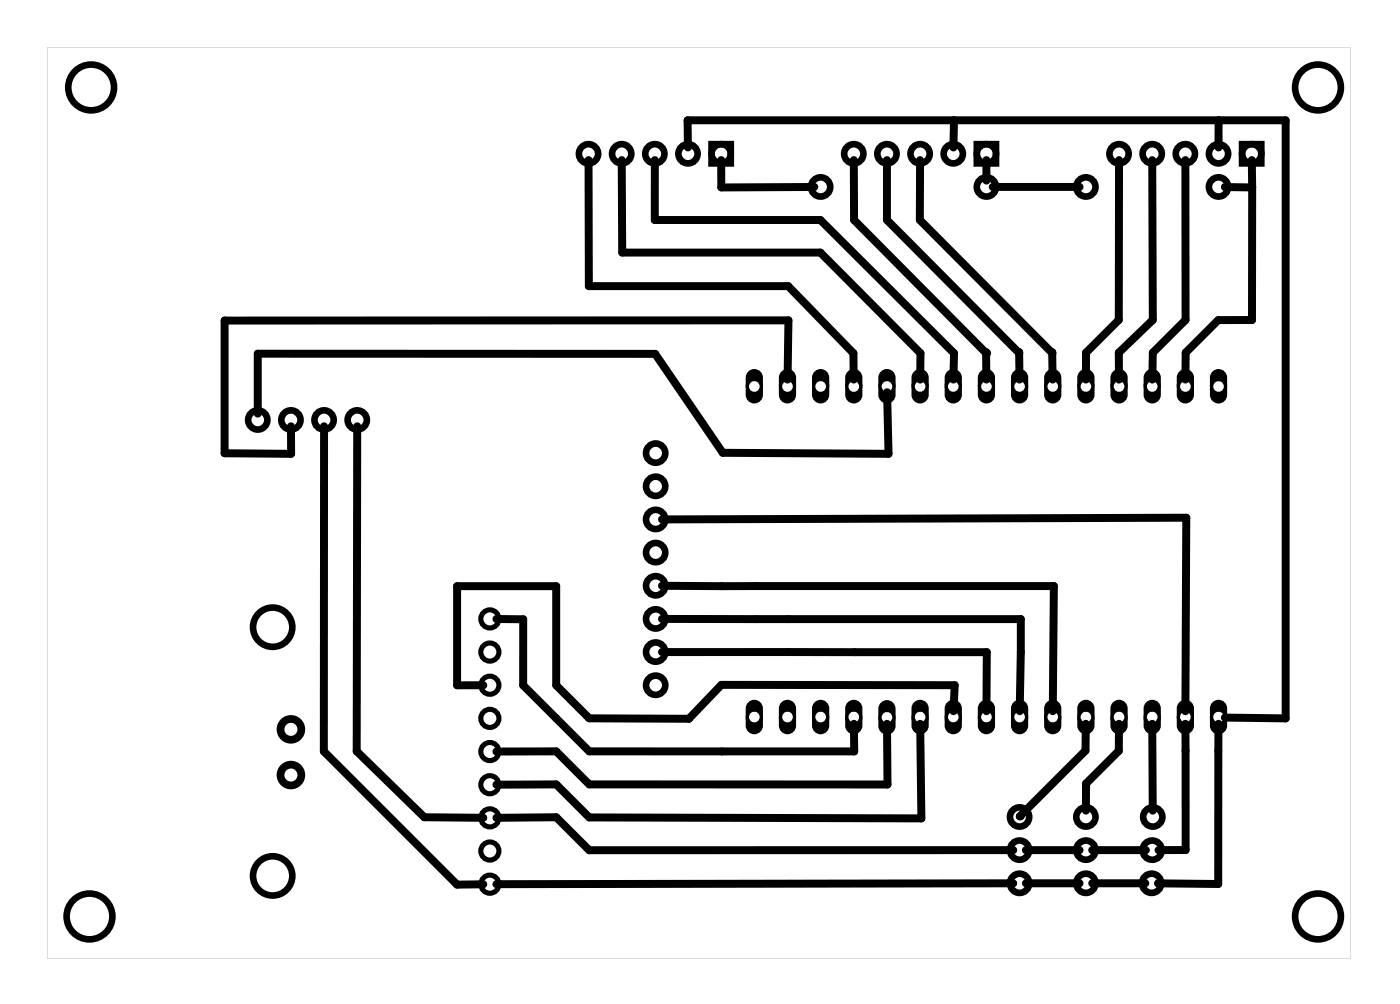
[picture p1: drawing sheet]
<svg xmlns="http://www.w3.org/2000/svg" width="107mm" height="77mm" viewBox="0 0 107 77" stroke-linecap="round" stroke-linejoin="round" font-family="sans-serif">
<g fill="#000">
<path d="M57.3 28.5a.66 .66 0 0 1 .7-.2 .66 .66 0 0 1 .4 .6v1.3a.66 .66 0 0 1-.6 .7 .66 .66 0 0 1-.7-.7v-1.3zM57.4 29.6a.41 .41 0 0 0 .8 0 .41 .41 0 0 0-.8 0z"/>
<path d="M59.9 28.5a.66 .66 0 0 1 .7-.2 .66 .66 0 0 1 .4 .6v1.3a.66 .66 0 0 1-.7 .7 .66 .66 0 0 1-.6-.7v-1.3zM59.9 29.6a.41 .41 0 0 0 .8 0 .41 .41 0 0 0-.8 0z"/>
<path d="M62.4 28.5a.66 .66 0 0 1 .7-.2 .66 .66 0 0 1 .4 .6v1.3a.66 .66 0 0 1-.6 .7 .66 .66 0 0 1-.7-.7v-1.3zM62.5 29.6a.41 .41 0 0 0 .8 0 .41 .41 0 0 0-.8 0z"/>
<path d="M64.9 28.5a.66 .66 0 0 1 .8-.2 .66 .66 0 0 1 .4 .6v1.3a.66 .66 0 0 1-.7 .7 .66 .66 0 0 1-.7-.7v-1.3zM65 29.6a.41 .41 0 0 0 .8 0 .41 .41 0 0 0-.8 0z"/>
<path d="M67.5 28.5a.66 .66 0 0 1 .7-.2 .66 .66 0 0 1 .4 .6v1.3a.66 .66 0 0 1-.7 .7 .66 .66 0 0 1-.6-.7v-1.3zM67.5 29.6a.45 .45 0 0 0 .9 0 .45 .45 0 0 0-.9 0z"/>
<path d="M70 28.5a.66 .66 0 0 1 .7-.2 .66 .66 0 0 1 .4 .6v1.3a.66 .66 0 0 1-.6 .7 .66 .66 0 0 1-.7-.7v-1.3zM70.1 29.6a.41 .41 0 0 0 .8 0 .41 .41 0 0 0-.8 0z"/>
<path d="M72.6 28.5a.66 .66 0 0 1 .7-.2 .66 .66 0 0 1 .4 .6v1.3a.66 .66 0 0 1-.7 .7 .66 .66 0 0 1-.6-.7v-1.3zM72.6 29.6a.41 .41 0 0 0 .8 0 .41 .41 0 0 0-.8 0z"/>
<path d="M75.1 28.5a.66 .66 0 0 1 .7-.2 .66 .66 0 0 1 .4 .6v1.3a.66 .66 0 0 1-.6 .7 .66 .66 0 0 1-.7-.7v-1.3zM75.2 29.6a.41 .41 0 0 0 .8 0 .41 .41 0 0 0-.8 0z"/>
<path d="M77.6 28.5a.66 .66 0 0 1 .8-.2 .66 .66 0 0 1 .4 .6v1.3a.66 .66 0 0 1-.7 .7 .66 .66 0 0 1-.7-.7v-1.3zM77.7 29.6a.41 .41 0 0 0 .8 0 .41 .41 0 0 0-.8 0z"/>
<path d="M80.2 28.5a.66 .66 0 0 1 .7-.2 .66 .66 0 0 1 .4 .6v1.3a.66 .66 0 0 1-.7 .7 .66 .66 0 0 1-.6-.7v-1.3zM80.2 29.6a.45 .45 0 0 0 .9 0 .45 .45 0 0 0-.9 0z"/>
<path d="M82.7 28.5a.66 .66 0 0 1 .7-.2 .66 .66 0 0 1 .4 .6v1.3a.66 .66 0 0 1-.6 .7 .66 .66 0 0 1-.7-.7v-1.3zM82.8 29.6a.41 .41 0 0 0 .8 0 .41 .41 0 0 0-.8 0z"/>
<path d="M85.3 28.5a.66 .66 0 0 1 .7-.2 .66 .66 0 0 1 .4 .6v1.3a.66 .66 0 0 1-.7 .7 .66 .66 0 0 1-.6-.7v-1.3zM85.3 29.6a.41 .41 0 0 0 .8 0 .41 .41 0 0 0-.8 0z"/>
<path d="M87.8 28.5a.66 .66 0 0 1 .7-.2 .66 .66 0 0 1 .4 .6v1.3a.66 .66 0 0 1-.6 .7 .66 .66 0 0 1-.7-.7v-1.3zM87.9 29.6a.41 .41 0 0 0 .8 0 .41 .41 0 0 0-.8 0z"/>
<path d="M90.3 28.5a.66 .66 0 0 1 .8-.2 .66 .66 0 0 1 .4 .6v1.3a.66 .66 0 0 1-.7 .7 .66 .66 0 0 1-.7-.7v-1.3zM90.4 29.6a.41 .41 0 0 0 .8 0 .41 .41 0 0 0-.8 0z"/>
<path d="M92.9 28.5a.66 .66 0 0 1 .7-.2 .66 .66 0 0 1 .4 .6v1.3a.66 .66 0 0 1-.7 .7 .66 .66 0 0 1-.6-.7v-1.3zM92.9 29.6a.45 .45 0 0 0 .9 0 .45 .45 0 0 0-.9 0z"/>
<path d="M57.3 53.8a.66 .66 0 0 1 .7-.1 .66 .66 0 0 1 .4 .6v1.3a.66 .66 0 0 1-.6 .6 .66 .66 0 0 1-.7-.6v-1.3zM57.4 54.9a.41 .41 0 0 0 .8 0 .41 .41 0 0 0-.8 0z"/>
<path d="M59.9 53.8a.66 .66 0 0 1 .7-.1 .66 .66 0 0 1 .4 .6v1.3a.66 .66 0 0 1-.7 .6 .66 .66 0 0 1-.6-.6v-1.3zM59.9 54.9a.41 .41 0 0 0 .8 0 .41 .41 0 0 0-.8 0z"/>
<path d="M62.4 53.8a.66 .66 0 0 1 .7-.1 .66 .66 0 0 1 .4 .6v1.3a.66 .66 0 0 1-.6 .6 .66 .66 0 0 1-.7-.6v-1.3zM62.5 54.9a.41 .41 0 0 0 .8 0 .41 .41 0 0 0-.8 0z"/>
<path d="M64.9 53.8a.66 .66 0 0 1 .8-.1 .66 .66 0 0 1 .4 .6v1.3a.66 .66 0 0 1-.7 .6 .66 .66 0 0 1-.7-.6v-1.3zM65 54.9a.41 .41 0 0 0 .8 0 .41 .41 0 0 0-.8 0z"/>
<path d="M67.5 53.8a.66 .66 0 0 1 .7-.1 .66 .66 0 0 1 .4 .6v1.3a.66 .66 0 0 1-.7 .7 .66 .66 0 0 1-.6-.7v-1.3zM67.5 54.9a.45 .45 0 0 0 .9 0 .45 .45 0 0 0-.9 0z"/>
<path d="M70 53.8a.66 .66 0 0 1 .7-.1 .66 .66 0 0 1 .4 .6v1.3a.66 .66 0 0 1-.6 .6 .66 .66 0 0 1-.7-.6v-1.3zM70.1 54.9a.41 .41 0 0 0 .8 0 .41 .41 0 0 0-.8 0z"/>
<path d="M72.6 53.8a.66 .66 0 0 1 .7-.1 .66 .66 0 0 1 .4 .6v1.3a.66 .66 0 0 1-.7 .6 .66 .66 0 0 1-.6-.6v-1.3zM72.6 54.9a.41 .41 0 0 0 .8 0 .41 .41 0 0 0-.8 0z"/>
<path d="M75.1 53.8a.66 .66 0 0 1 .7-.1 .66 .66 0 0 1 .4 .6v1.3a.66 .66 0 0 1-.6 .6 .66 .66 0 0 1-.7-.6v-1.3zM75.2 54.9a.41 .41 0 0 0 .8 0 .41 .41 0 0 0-.8 0z"/>
<path d="M77.6 53.8a.66 .66 0 0 1 .8-.1 .66 .66 0 0 1 .4 .6v1.3a.66 .66 0 0 1-.7 .6 .66 .66 0 0 1-.7-.6v-1.3zM77.7 54.9a.41 .41 0 0 0 .8 0 .41 .41 0 0 0-.8 0z"/>
<path d="M80.2 53.8a.66 .66 0 0 1 .7-.1 .66 .66 0 0 1 .4 .6v1.3a.66 .66 0 0 1-.7 .6 .66 .66 0 0 1-.6-.6v-1.3zM80.2 54.9a.45 .45 0 0 0 .9 0 .45 .45 0 0 0-.9 0z"/>
<path d="M82.7 53.8a.66 .66 0 0 1 .7-.1 .66 .66 0 0 1 .4 .6v1.3a.66 .66 0 0 1-.6 .6 .66 .66 0 0 1-.7-.6v-1.3zM82.8 54.9a.41 .41 0 0 0 .8 0 .41 .41 0 0 0-.8 0z"/>
<path d="M85.3 53.8a.66 .66 0 0 1 .7-.1 .66 .66 0 0 1 .4 .6v1.3a.66 .66 0 0 1-.7 .6 .66 .66 0 0 1-.6-.6v-1.3zM85.3 54.9a.41 .41 0 0 0 .8 0 .41 .41 0 0 0-.8 0z"/>
<path d="M87.8 53.8a.66 .66 0 0 1 .7-.1 .66 .66 0 0 1 .4 .6v1.3a.66 .66 0 0 1-.6 .6 .66 .66 0 0 1-.7-.6v-1.3zM87.9 54.9a.41 .41 0 0 0 .8 0 .41 .41 0 0 0-.8 0z"/>
<path d="M90.3 53.8a.66 .66 0 0 1 .8-.1 .66 .66 0 0 1 .4 .6v1.3a.66 .66 0 0 1-.7 .6 .66 .66 0 0 1-.7-.6v-1.3zM90.4 54.9a.41 .41 0 0 0 .8 0 .41 .41 0 0 0-.8 0z"/>
<path d="M92.9 53.8a.66 .66 0 0 1 .7-.1 .66 .66 0 0 1 .4 .6v1.3a.66 .66 0 0 1-.7 .6 .66 .66 0 0 1-.6-.6v-1.3zM92.9 54.9a.45 .45 0 0 0 .9 0 .45 .45 0 0 0-.9 0z"/>
<path d="M3.6 3.6h99.8v69.8h-99.8zM3.6 3.6v69.8h99.8v-69.8z"/>
<circle cx="75.5" cy="27.1" r=".3"/>
<circle cx="78.1" cy="62.5" r=".3"/>
</g>
<g fill="none" stroke="#000" stroke-width=".51">
<path d="M54.5 11h1.5v1.5h-1.5zM74.8 11h1.5v1.5h-1.5zM95.1 11h1.5v1.5h-1.5z"/>
<circle cx="7" cy="6.7" r="1.75"/>
<circle cx="45.1" cy="11.8" r=".74"/>
<circle cx="47.6" cy="11.8" r=".74"/>
<circle cx="50.2" cy="11.8" r=".74"/>
<circle cx="52.7" cy="11.8" r=".74"/>
<circle cx="55.2" cy="11.8" r=".74"/>
<circle cx="62.9" cy="14.3" r=".74"/>
<circle cx="65.4" cy="11.8" r=".74"/>
<circle cx="67.9" cy="11.8" r=".74"/>
<circle cx="70.5" cy="11.8" r=".74"/>
<circle cx="73" cy="11.8" r=".74"/>
<circle cx="75.6" cy="14.3" r=".74"/>
<circle cx="75.6" cy="11.8" r=".74"/>
<circle cx="83.2" cy="14.3" r=".74"/>
<circle cx="85.7" cy="11.8" r=".74"/>
<circle cx="88.3" cy="11.8" r=".74"/>
<circle cx="90.8" cy="11.8" r=".74"/>
<circle cx="93.3" cy="14.3" r=".74"/>
<circle cx="93.3" cy="11.8" r=".74"/>
<circle cx="95.9" cy="11.8" r=".74"/>
<circle cx="101" cy="6.7" r="1.75"/>
<circle cx="19.7" cy="32.2" r=".74"/>
<circle cx="22.3" cy="32.2" r=".74"/>
<circle cx="24.8" cy="32.2" r=".74"/>
<circle cx="27.4" cy="32.2" r=".74"/>
<circle cx="50.2" cy="37.2" r=".74"/>
<circle cx="50.2" cy="34.7" r=".74"/>
<circle cx="50.2" cy="39.8" r=".74"/>
<circle cx="20.9" cy="48" r="1.5"/>
<circle cx="50.2" cy="42.3" r=".74"/>
<circle cx="50.2" cy="44.9" r=".74"/>
<circle cx="50.2" cy="49.9" r=".74"/>
<circle cx="50.2" cy="47.4" r=".74"/>
<circle cx="50.2" cy="52.5" r=".74"/>
<circle cx="6.9" cy="70.2" r="1.75"/>
<circle cx="20.9" cy="67.1" r="1.5"/>
<circle cx="78.1" cy="62.6" r=".74"/>
<circle cx="78.1" cy="67.7" r=".74"/>
<circle cx="78.1" cy="65.1" r=".74"/>
<circle cx="83.2" cy="62.6" r=".74"/>
<circle cx="83.2" cy="67.7" r=".74"/>
<circle cx="83.2" cy="65.1" r=".74"/>
<circle cx="88.2" cy="67.7" r=".74"/>
<circle cx="88.3" cy="65.1" r=".74"/>
<circle cx="88.3" cy="62.6" r=".74"/>
<circle cx="101" cy="70.2" r="1.75"/>
</g>
<g fill="none" stroke="#000" stroke-width=".59">
<circle cx="22.3" cy="55.9" r=".8"/>
<circle cx="22.3" cy="59.4" r=".8"/>
</g>
<g fill="none" stroke="#000" stroke-width=".39">
<circle cx="37.5" cy="47.4" r=".69"/>
<circle cx="37.5" cy="49.9" r=".69"/>
<circle cx="37.5" cy="57.6" r=".69"/>
<circle cx="37.5" cy="52.5" r=".69"/>
<circle cx="37.5" cy="55" r=".69"/>
<circle cx="37.5" cy="65.2" r=".69"/>
<circle cx="37.5" cy="60.1" r=".69"/>
<circle cx="37.5" cy="62.6" r=".69"/>
<circle cx="37.5" cy="67.7" r=".69"/>
</g>
<g fill="none" stroke="#000" stroke-width=".18">
<circle cx="57.8" cy="29.6" r=".57"/>
<circle cx="60.3" cy="29.6" r=".57"/>
<circle cx="62.9" cy="29.6" r=".57"/>
<circle cx="65.4" cy="29.6" r=".57"/>
<circle cx="67.9" cy="29.6" r=".57"/>
<circle cx="70.5" cy="29.6" r=".57"/>
<circle cx="73" cy="29.6" r=".57"/>
<circle cx="75.6" cy="29.6" r=".57"/>
<circle cx="78.1" cy="29.6" r=".57"/>
<circle cx="80.6" cy="29.6" r=".57"/>
<circle cx="83.2" cy="29.6" r=".57"/>
<circle cx="85.7" cy="29.6" r=".57"/>
<circle cx="88.3" cy="29.6" r=".57"/>
<circle cx="90.8" cy="29.6" r=".57"/>
<circle cx="93.3" cy="29.6" r=".57"/>
<circle cx="57.8" cy="55" r=".57"/>
<circle cx="60.3" cy="55" r=".57"/>
<circle cx="62.9" cy="55" r=".57"/>
<circle cx="65.4" cy="55" r=".57"/>
<circle cx="67.9" cy="55" r=".57"/>
<circle cx="70.5" cy="55" r=".57"/>
<circle cx="73" cy="55" r=".57"/>
<circle cx="75.6" cy="55" r=".57"/>
<circle cx="78.1" cy="55" r=".57"/>
<circle cx="80.6" cy="55" r=".57"/>
<circle cx="83.2" cy="55" r=".57"/>
<circle cx="85.7" cy="55" r=".57"/>
<circle cx="88.3" cy="55" r=".57"/>
<circle cx="90.8" cy="55" r=".57"/>
<circle cx="93.3" cy="55" r=".57"/>
</g>
<g fill="none" stroke="#000" stroke-width=".61">
<path d="M45.1 12.3v9.6h15.3l5 5.2v2M47.6 12.3l.1 7h15.1l7.7 7.8v2M50.2 12.3v4.6h12.6l10.3 10.2-.1 2M52.7 11.3v-2.1h45.8v45.8h-4.7M55.2 12.3l.1 2.1 7.1-.1M65.4 12.3v4.6l10.1 10.2v-.1l.1 2.1M67.9 12.3v4.6l10.2 10.2v-.1v2.1M70.5 12.3v4.6l10.1 10.2v-.1v2.1M73.1 9.2l-.1 2.1M75.6 12.3v1.5M76 14.3h6.7M85.7 12.3v12.2l-2.5 2.5v2.1"/>
<path d="M88.3 12.3v12.2l-2.6 2.5v2.1M90.8 12.3v12.2l-2.5 2.5v2.1M93.3 9.2v2.1M93.8 14.3l2.1 .1M95.9 12.3v2.1M95.9 14.4v10.1h-2.6l-2.5 2.5v2.1M24.8 32.7v24.9l10.2 10.2 2-.1M27.4 32.7l-.1 24.8 5.2 5.1h4.5M50.7 39.8l40.2-.1-.1 14.8M60.3 29.1l.1-4.6-43.2 .1v10.1l5.1 .1v-2.1M68 30l.1 4.8-12.7-.1-5.2-7.6h-30.5v4.6M37 52.5h-2v-7.6h7.6v7.6l2.5 2.5 7.7 .1 2.5-2.6h17.8l-.1 2"/>
<path d="M38 47.4h2.1v5.1l5 5.1h20.3v-2.2M50.7 44.9h30l-.1 9.6M50.7 49.9l24.9 .1v4.5M50.7 47.4h27.5l-.1 7.1M67.9 55.4l.1 4.7h-22.9l-2.5-2.5h-4.6M70.5 55.4l.1 7.3-25.5-.1-2.5-2.5h-4.6M83.2 55.4v2.1l-5.1 5M85.7 55.4v2.1l-2.5 2.5v2.1M88.3 55.4v6.7M90.8 55.4v9.7h-2.1M93.3 55.4v12.3h-4.6M38 62.6h4.6l2.5 2.5h32.5"/>
<path d="M77.6 67.7h-39.6M78.6 65.1h4.1M78.6 67.7h4.1M83.7 65.1h4.1M87.7 67.7h-4"/>
</g>
</svg>
